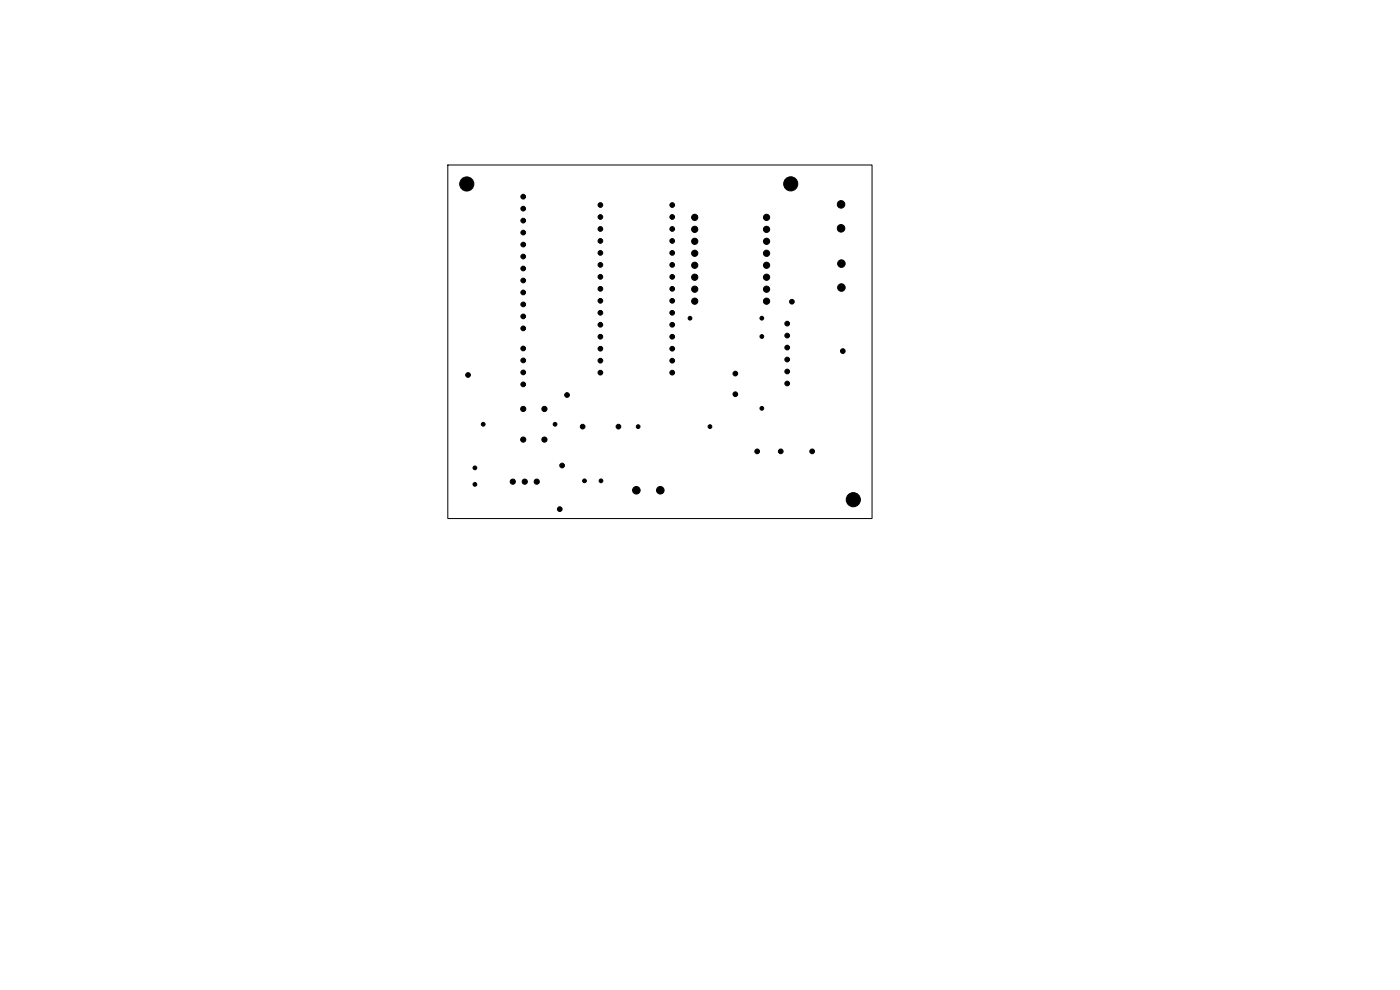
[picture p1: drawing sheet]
<svg xmlns="http://www.w3.org/2000/svg" width="297mm" height="210mm" viewBox="0 0 297 210" stroke-linecap="round" stroke-linejoin="round" font-family="sans-serif">
<path d="M95 35h90v75h-90z" fill="none" stroke="#000" stroke-width=".21"/>
<g fill="#000" stroke="#000" stroke-width=".21">
<circle cx="99" cy="39" r="1.5"/>
<circle cx="167.8" cy="39" r="1.5"/>
<circle cx="111" cy="59.5" r=".5"/>
<circle cx="111" cy="51.9" r=".5"/>
<circle cx="111" cy="49.3" r=".5"/>
<circle cx="111" cy="57" r=".5"/>
<circle cx="111" cy="54.4" r=".5"/>
<circle cx="111" cy="44.3" r=".5"/>
<circle cx="111" cy="46.8" r=".5"/>
<circle cx="111" cy="41.7" r=".5"/>
<circle cx="127.4" cy="43.5" r=".5"/>
<circle cx="127.4" cy="53.7" r=".5"/>
<circle cx="127.4" cy="51.1" r=".5"/>
<circle cx="127.4" cy="48.6" r=".5"/>
<circle cx="127.4" cy="58.7" r=".5"/>
<circle cx="127.4" cy="56.2" r=".5"/>
<circle cx="127.4" cy="46" r=".5"/>
<circle cx="142.6" cy="43.5" r=".5"/>
<circle cx="142.6" cy="58.7" r=".5"/>
<circle cx="142.6" cy="48.6" r=".5"/>
<circle cx="142.6" cy="46" r=".5"/>
<circle cx="142.6" cy="56.2" r=".5"/>
<circle cx="142.6" cy="51.1" r=".5"/>
<circle cx="142.6" cy="53.7" r=".5"/>
<circle cx="147.4" cy="51.2" r=".66"/>
<circle cx="147.4" cy="58.8" r=".66"/>
<circle cx="147.4" cy="46.1" r=".66"/>
<circle cx="147.4" cy="48.6" r=".66"/>
<circle cx="147.4" cy="53.7" r=".66"/>
<circle cx="147.4" cy="56.3" r=".66"/>
<circle cx="162.6" cy="53.7" r=".66"/>
<circle cx="162.6" cy="46.1" r=".66"/>
<circle cx="162.6" cy="58.8" r=".66"/>
<circle cx="162.6" cy="48.6" r=".66"/>
<circle cx="162.6" cy="51.2" r=".66"/>
<circle cx="162.6" cy="56.3" r=".66"/>
<circle cx="178.4" cy="48.4" r=".8"/>
<circle cx="178.4" cy="43.4" r=".8"/>
<circle cx="178.5" cy="55.9" r=".8"/>
<circle cx="99.3" cy="79.5" r=".5"/>
<circle cx="111" cy="69.7" r=".5"/>
<circle cx="111" cy="67.1" r=".5"/>
<circle cx="111" cy="62" r=".5"/>
<circle cx="111" cy="64.6" r=".5"/>
<circle cx="111" cy="79" r=".5"/>
<circle cx="111" cy="73.9" r=".5"/>
<circle cx="111" cy="76.5" r=".5"/>
<circle cx="127.4" cy="68.9" r=".5"/>
<circle cx="127.4" cy="61.3" r=".5"/>
<circle cx="127.4" cy="79.1" r=".5"/>
<circle cx="127.4" cy="63.8" r=".5"/>
<circle cx="127.4" cy="66.4" r=".5"/>
<circle cx="127.4" cy="71.4" r=".5"/>
<circle cx="127.4" cy="74" r=".5"/>
<circle cx="127.4" cy="76.5" r=".5"/>
<circle cx="142.6" cy="71.4" r=".5"/>
<circle cx="142.6" cy="66.4" r=".5"/>
<circle cx="142.6" cy="63.8" r=".5"/>
<circle cx="142.6" cy="79.1" r=".5"/>
<circle cx="142.6" cy="68.9" r=".5"/>
<circle cx="142.6" cy="76.5" r=".5"/>
<circle cx="142.6" cy="61.3" r=".5"/>
<circle cx="142.6" cy="74" r=".5"/>
<circle cx="146.4" cy="67.5" r=".4"/>
<circle cx="147.4" cy="61.3" r=".66"/>
<circle cx="147.4" cy="63.9" r=".66"/>
<circle cx="156" cy="79.2" r=".5"/>
<circle cx="161.6" cy="71.4" r=".4"/>
<circle cx="161.6" cy="67.5" r=".4"/>
<circle cx="162.6" cy="61.3" r=".66"/>
<circle cx="162.6" cy="63.9" r=".66"/>
<circle cx="167" cy="76.3" r=".5"/>
<circle cx="167" cy="71.2" r=".5"/>
<circle cx="167" cy="68.6" r=".5"/>
<circle cx="167" cy="78.8" r=".5"/>
<circle cx="167" cy="73.7" r=".5"/>
<circle cx="168" cy="64" r=".5"/>
<circle cx="178.5" cy="61" r=".8"/>
<circle cx="178.8" cy="74.5" r=".5"/>
<circle cx="100.8" cy="99.3" r=".4"/>
<circle cx="102.5" cy="90" r=".4"/>
<circle cx="111" cy="81.5" r=".5"/>
<circle cx="111" cy="93.3" r=".55"/>
<circle cx="111" cy="86.8" r=".55"/>
<circle cx="115.5" cy="93.3" r=".55"/>
<circle cx="115.5" cy="86.8" r=".55"/>
<circle cx="117.8" cy="90" r=".4"/>
<circle cx="119.3" cy="98.8" r=".5"/>
<circle cx="120.3" cy="83.8" r=".5"/>
<circle cx="123.6" cy="90.5" r=".5"/>
<circle cx="131.2" cy="90.5" r=".5"/>
<circle cx="135.4" cy="90.5" r=".4"/>
<circle cx="150.6" cy="90.5" r=".4"/>
<circle cx="156" cy="83.6" r=".5"/>
<circle cx="160.6" cy="95.8" r=".5"/>
<circle cx="161.6" cy="86.6" r=".4"/>
<circle cx="165.6" cy="95.8" r=".5"/>
<circle cx="167" cy="81.3" r=".5"/>
<circle cx="172.3" cy="95.8" r=".5"/>
<circle cx="100.7" cy="102.8" r=".4"/>
<circle cx="108.8" cy="102.2" r=".55"/>
<circle cx="111.3" cy="102.2" r=".55"/>
<circle cx="113.9" cy="102.2" r=".55"/>
<circle cx="118.7" cy="108" r=".5"/>
<circle cx="124" cy="102" r=".4"/>
<circle cx="127.5" cy="102" r=".4"/>
<circle cx="135" cy="104" r=".8"/>
<circle cx="140.1" cy="104" r=".8"/>
<circle cx="181" cy="106" r="1.5"/>
</g>
</svg>
